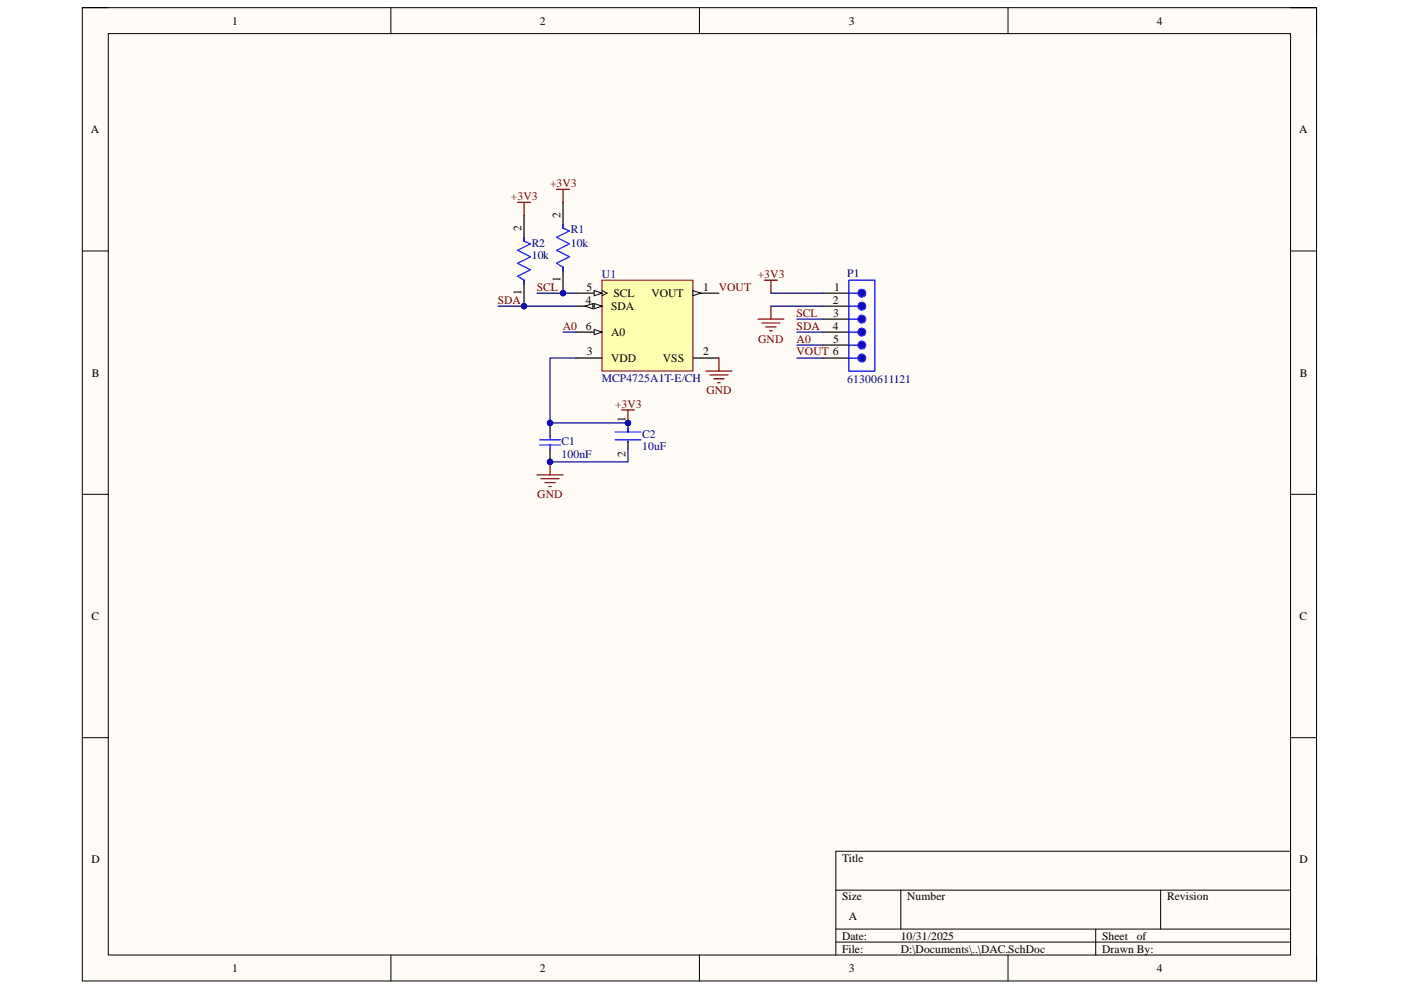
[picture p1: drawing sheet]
<svg xmlns="http://www.w3.org/2000/svg" width="297mm" height="210mm" viewBox="0 0 297 210" stroke-linecap="round" stroke-linejoin="round" font-family="sans-serif">
<defs><g id="words">
<g font-size="2.5">
<text x="118.8" y="46.2" transform="rotate(-90 118.8 46.2)">2</text>
<text x="110.5" y="48.9" transform="rotate(-90 110.5 48.9)">2</text>
<text x="118.8" y="59.8" transform="rotate(-90 118.8 59.8)">1</text>
<text x="110.5" y="62.5" transform="rotate(-90 110.5 62.5)">1</text>
<text x="132.6" y="89.4" transform="rotate(-90 132.6 89.4)">1</text>
<text x="132.6" y="96.9" transform="rotate(-90 132.6 96.9)">2</text>
</g>
<g font-size="2.4">
<text x="49.2" y="5.2">1</text>
<text x="114.4" y="5.2">2</text>
<text x="180" y="5.2">3</text>
<text x="245.3" y="5.2">4</text>
<text x="19.3" y="28.3">A</text>
<text x="275.4" y="28.3">A</text>
<text x="124.2" y="64.4">4</text>
<text x="124.3" y="61.7">5</text>
<text x="129.6" y="65.7">SDA</text>
<text x="130.1" y="63">SCL</text>
<text x="138.1" y="63">VOUT</text>
<text x="149.1" y="61.7">1</text>
<text x="176.6" y="64.4">2</text>
<text x="176.8" y="61.7">1</text>
<text x="124.2" y="69.9">6</text>
<text x="129.6" y="71.3">A0</text>
<text x="176.6" y="69.9">4</text>
<text x="176.7" y="67.2">3</text>
<text x="124.4" y="75.4">3</text>
<text x="129.6" y="76.8">VDD</text>
<text x="140.6" y="76.8">VSS</text>
<text x="149.1" y="75.4">2</text>
<text x="176.7" y="72.7">5</text>
<text x="19.5" y="79.8">B</text>
<text x="275.6" y="79.8">B</text>
<text x="19.4" y="131.5">C</text>
<text x="275.5" y="131.5">C</text>
<text x="19.4" y="183.1">D</text>
<text x="178.5" y="182.7">Title</text>
<text x="275.5" y="183.1">D</text>
<text x="178.5" y="190.9">Size</text>
<text x="192.3" y="190.9">Number</text>
<text x="247.5" y="190.9">Revision</text>
<text x="180" y="195.1">A</text>
<text x="178.5" y="199.2">Date:</text>
<text x="178.5" y="202">File:</text>
<text x="191" y="199.2">10/31/2025</text>
<text x="191" y="202">D:\Documents\..\DAC.SchDoc</text>
<text x="233.7" y="199.2">Sheet</text>
<text x="233.7" y="202">Drawn By:</text>
<text x="241" y="199.2">of</text>
<text x="49.2" y="206.1">1</text>
<text x="114.4" y="206.1">2</text>
<text x="180" y="206.1">3</text>
<text x="245.3" y="206.1">4</text>
</g>
<g font-size="2.4" fill="#800000">
<text x="116.6" y="39.6">+3V3</text>
<text x="108.3" y="42.4">+3V3</text>
<text x="160.7" y="58.9">+3V3</text>
<text x="105.5" y="64.4">SDA</text>
<text x="113.8" y="61.7">SCL</text>
<text x="152.4" y="61.7">VOUT</text>
<text x="119.3" y="69.9">A0</text>
<text x="168.9" y="67.2">SCL</text>
<text x="168.9" y="69.9">SDA</text>
<text x="160.8" y="72.7">GND</text>
<text x="168.9" y="72.7">A0</text>
<text x="168.9" y="75.4">VOUT 6</text>
<text x="149.8" y="83.6">GND</text>
<text x="130.4" y="86.4">+3V3</text>
<text x="113.9" y="105.7">GND</text>
</g>
<g font-size="2.4" fill="#000080">
<text x="112.7" y="52.3">R2</text>
<text x="121" y="49.5">R1</text>
<text x="121" y="52.3">10k</text>
<text x="112.7" y="55">10k</text>
<text x="127.6" y="58.9">U1</text>
<text x="179.6" y="58.6">P1</text>
<text x="127.6" y="80.9">MCP4725A1T-E/CH</text>
<text x="179.6" y="81.2">61300611121</text>
<text x="119.1" y="94.4">C1</text>
<text x="136.2" y="92.8">C2</text>
<text x="136.2" y="95.5">10uF</text>
<text x="119.1" y="97.2">100nF</text>
</g>
</g></defs>
<path d="M17.5 1.6h261.6v206.4h-261.6z" fill-rule="evenodd" fill="#fffcf8"/>
<path d="M17.5 1.6h261.6v206.4h-261.6z" fill="none" stroke="#000" stroke-width=".21"/>
<path d="M23 7.1h250.6v195.4h-250.6z" fill-rule="evenodd" fill="#fffcf8"/>
<g fill="none" stroke="#000" stroke-width=".21">
<path d="M17.4 1.6h5.6M23 7.1h250.6v195.4h-250.6zM82.9 1.6v5.5M148.3 1.6v5.5M213.7 1.6v5.5M273.6 1.6h5.5v5.5M17.4 53.2h5.6M273.6 53.2h5.5M17.4 104.8h5.6M273.6 104.8h5.5M17.4 156.4h5.6M273.6 156.4h5.5"/>
<path d="M177.2 188.7h96.4M177.2 197h96.4M177.2 199.7h96.4M191 188.7v8.3M232.3 197v5.5M246.1 188.7v8.3M273.6 180.5h-96.4v22M82.9 202.5v5.5M148.3 202.5v5.5M213.7 202.5v5.5M279.1 202.5v5.5"/>
</g>
<path d="M127.6 59.4h19.3v19.3h-19.3z" fill-rule="evenodd" fill="#ffffb0"/>
<path d="M127.6 59.4h19.3v19.3h-19.3z" fill="none" stroke="#800000" stroke-width=".21"/>
<path d="M146.9 62.2h5.5" fill="none" stroke="#000" stroke-width=".25"/>
<path d="M146.9 61.6l1.7 .6-1.7 .5z" fill="#f8fcff"/>
<path d="M146.9 61.6l1.7 .6-1.7 .5z" fill="none" stroke="#000" stroke-width=".21"/>
<path d="M122.1 70.4h5.5" fill="none" stroke="#000" stroke-width=".25"/>
<path d="M126 69.9l1.6 .5-1.6 .6z" fill="#f8fcff"/>
<path d="M126 69.9l1.6 .5-1.6 .6z" fill="none" stroke="#000" stroke-width=".21"/>
<path d="M122.1 64.9h5.5M146.9 75.9h5.5" fill="none" stroke="#000" stroke-width=".25"/>
<path d="M126 64.4l1.6 .5-1.6 .6z" fill="#f8fcff"/>
<path d="M126 64.4l1.6 .5-1.6 .6z" fill="none" stroke="#000" stroke-width=".21"/>
<path d="M124.1 64.9l1.6-.5v1.1z" fill="#f8fcff"/>
<path d="M124.1 64.9l1.6-.5v1.1z" fill="none" stroke="#000" stroke-width=".21"/>
<path d="M122.1 62.2h5.5" fill="none" stroke="#000" stroke-width=".25"/>
<path d="M126 61.6l1.6 .6-1.6 .5z" fill="#f8fcff"/>
<path d="M126 61.6l1.6 .6-1.6 .5zM127.6 61.6l1.1 .6-1.1 .5" fill="none" stroke="#000" stroke-width=".21"/>
<path d="M122.1 75.9h5.5M174.5 64.9h5.5M174.5 62.2h5.5" fill="none" stroke="#000" stroke-width=".25"/>
<path d="M180 64.9h1.9" fill="none" stroke="#00f" stroke-width=".25"/>
<circle cx="182.7" cy="64.9" r=".82" fill="#00f"/>
<g fill="none" stroke="#00f" stroke-width=".25">
<path d="M180 62.2h1.9M180 67.7h1.9"/>
<circle cx="182.7" cy="64.9" r=".82"/>
</g>
<path d="M174.5 67.7h5.5" fill="none" stroke="#000" stroke-width=".25"/>
<circle cx="182.7" cy="67.7" r=".82" fill="#00f"/>
<g fill="none" stroke="#00f" stroke-width=".25">
<path d="M180 70.4h1.9"/>
<circle cx="182.7" cy="67.7" r=".82"/>
</g>
<path d="M174.5 70.4h5.5" fill="none" stroke="#000" stroke-width=".25"/>
<circle cx="182.7" cy="70.4" r=".82" fill="#00f"/>
<g fill="none" stroke="#00f" stroke-width=".25">
<path d="M180 73.2h1.9"/>
<circle cx="182.7" cy="70.4" r=".82"/>
</g>
<path d="M174.5 73.2h5.5" fill="none" stroke="#000" stroke-width=".25"/>
<circle cx="182.7" cy="73.2" r=".83" fill="#00f"/>
<g fill="none" stroke="#00f" stroke-width=".25">
<path d="M180 75.9h1.9"/>
<circle cx="182.7" cy="73.2" r=".83"/>
</g>
<path d="M174.5 75.9h5.5" fill="none" stroke="#000" stroke-width=".25"/>
<circle cx="182.7" cy="75.9" r=".82" fill="#00f"/>
<g fill="none" stroke="#00f" stroke-width=".25">
<path d="M180 59.4h5.5v19.3h-5.5z"/>
<circle cx="182.7" cy="75.9" r=".82"/>
</g>
<circle cx="182.7" cy="62.2" r=".82" fill="#00f"/>
<circle cx="182.7" cy="62.2" r=".82" fill="none" stroke="#00f" stroke-width=".25"/>
<path d="M109.7 42.9h2.8M111.1 42.9v2.7M118 40.1h2.7M119.4 40.1v2.8" fill="none" stroke="#800000" stroke-width=".25"/>
<circle cx="133.1" cy="89.7" r=".55" fill="#000080"/>
<circle cx="133.1" cy="89.7" r=".55" fill="none" stroke="#000080" stroke-width=".21"/>
<path d="M133.1 89.7v1.9" fill="none" stroke="#000" stroke-width=".25"/>
<circle cx="133.1" cy="89.7" r=".55" fill="#000080"/>
<circle cx="133.1" cy="89.7" r=".55" fill="none" stroke="#000080" stroke-width=".21"/>
<path d="M133.1 93.5v1.7" fill="none" stroke="#000" stroke-width=".25"/>
<path d="M130.4 91.6h5.5M130.4 93.3h5.5M133.1 90.8v.8M133.1 93.5v.3" fill="none" stroke="#00f" stroke-width=".25"/>
<path d="M116.6 97.9v2.8M113.9 100.7h5.5M114.7 101.5h3.8M115.5 102.3h2.2M116.3 103.2h.6" fill="none" stroke="#800000" stroke-width=".25"/>
<circle cx="116.6" cy="97.9" r=".55" fill="#000080"/>
<circle cx="116.6" cy="97.9" r=".55" fill="none" stroke="#000080" stroke-width=".21"/>
<path d="M131.8 86.9h2.7M133.1 86.9v2.8" fill="none" stroke="#800000" stroke-width=".25"/>
<circle cx="133.1" cy="89.7" r=".55" fill="#000080"/>
<circle cx="133.1" cy="89.7" r=".55" fill="none" stroke="#000080" stroke-width=".21"/>
<path d="M162.1 59.4h2.7M163.4 59.4v2.8M149.7 78.7h5.5M150.5 79.5h3.9M152.4 75.9v2.8M160.7 67.7h5.5M161.5 68.5h3.9M162.3 69.3h2.2M163.2 70.1h.5M163.4 64.9v2.8M151.3 80.3h2.2M152.1 81.1h.6" fill="none" stroke="#800000" stroke-width=".25"/>
<circle cx="116.6" cy="97.9" r=".55" fill="#000080"/>
<circle cx="116.6" cy="97.9" r=".55" fill="none" stroke="#000080" stroke-width=".21"/>
<circle cx="116.6" cy="89.7" r=".55" fill="#000080"/>
<circle cx="116.6" cy="89.7" r=".55" fill="none" stroke="#000080" stroke-width=".21"/>
<path d="M116.6 95.2v2.7" fill="none" stroke="#000" stroke-width=".25"/>
<circle cx="116.6" cy="97.9" r=".55" fill="#000080"/>
<circle cx="116.6" cy="97.9" r=".55" fill="none" stroke="#000080" stroke-width=".21"/>
<path d="M116.6 89.7v2.7" fill="none" stroke="#000" stroke-width=".25"/>
<circle cx="116.6" cy="89.7" r=".55" fill="#000080"/>
<circle cx="116.6" cy="89.7" r=".55" fill="none" stroke="#000080" stroke-width=".21"/>
<path d="M114.4 93.3h4.4M114.4 94.4h4.4M116.6 92.4v.9M116.6 94.4v.8" fill="none" stroke="#00f" stroke-width=".25"/>
<circle cx="119.4" cy="62.2" r=".55" fill="#000080"/>
<circle cx="119.4" cy="62.2" r=".55" fill="none" stroke="#000080" stroke-width=".21"/>
<path d="M119.4 56.7v5.5" fill="none" stroke="#000" stroke-width=".25"/>
<circle cx="119.4" cy="62.2" r=".55" fill="#000080"/>
<circle cx="119.4" cy="62.2" r=".55" fill="none" stroke="#000080" stroke-width=".21"/>
<path d="M119.4 42.9v5.5" fill="none" stroke="#000" stroke-width=".25"/>
<path d="M119.4 47.6v.8l1.3 .5-2.7 1.4 2.7 1.4-2.7 1.4 2.7 1.4-2.7 1.3 1.4 .9v.8" fill="none" stroke="#00f" stroke-width=".25"/>
<circle cx="111.1" cy="64.9" r=".55" fill="#000080"/>
<circle cx="111.1" cy="64.9" r=".55" fill="none" stroke="#000080" stroke-width=".21"/>
<path d="M111.1 59.4v5.5" fill="none" stroke="#000" stroke-width=".25"/>
<circle cx="111.1" cy="64.9" r=".55" fill="#000080"/>
<circle cx="111.1" cy="64.9" r=".55" fill="none" stroke="#000080" stroke-width=".21"/>
<path d="M111.1 45.6v5.5" fill="none" stroke="#000" stroke-width=".25"/>
<path d="M111.1 50.3v.8l1.4 .6-2.8 1.4 2.8 1.4-2.8 1.3 2.8 1.4-2.8 1.4 1.4 .8v.8" fill="none" stroke="#00f" stroke-width=".25"/>
<path d="M122.1 75.9h-5.5v13.8h16.5" fill="none" stroke="#000080" stroke-width=".25"/>
<circle cx="116.6" cy="89.7" r=".55" fill="#000080"/>
<circle cx="116.6" cy="89.7" r=".55" fill="none" stroke="#000080" stroke-width=".21"/>
<circle cx="133.1" cy="89.7" r=".55" fill="#000080"/>
<circle cx="133.1" cy="89.7" r=".55" fill="none" stroke="#000080" stroke-width=".21"/>
<path d="M133.1 95.2v2.7h-16.5" fill="none" stroke="#000080" stroke-width=".25"/>
<circle cx="116.6" cy="97.9" r=".55" fill="#000080"/>
<circle cx="116.6" cy="97.9" r=".55" fill="none" stroke="#000080" stroke-width=".21"/>
<path d="M113.9 62.2h8.2M119.4 70.4h2.7M163.4 62.2h11.1M163.4 64.9h11.1M169 67.7h5.5M169 70.4h5.5M169 73.2h5.5M169 75.9h5.5" fill="none" stroke="#000080" stroke-width=".25"/>
<circle cx="119.4" cy="62.2" r=".55" fill="#000080"/>
<circle cx="119.4" cy="62.2" r=".55" fill="none" stroke="#000080" stroke-width=".21"/>
<path d="M105.6 64.9h16.5" fill="none" stroke="#000080" stroke-width=".25"/>
<circle cx="111.1" cy="64.9" r=".55" fill="#000080"/>
<circle cx="111.1" cy="64.9" r=".55" fill="none" stroke="#000080" stroke-width=".21"/>
<use href="#words"/>
</svg>
